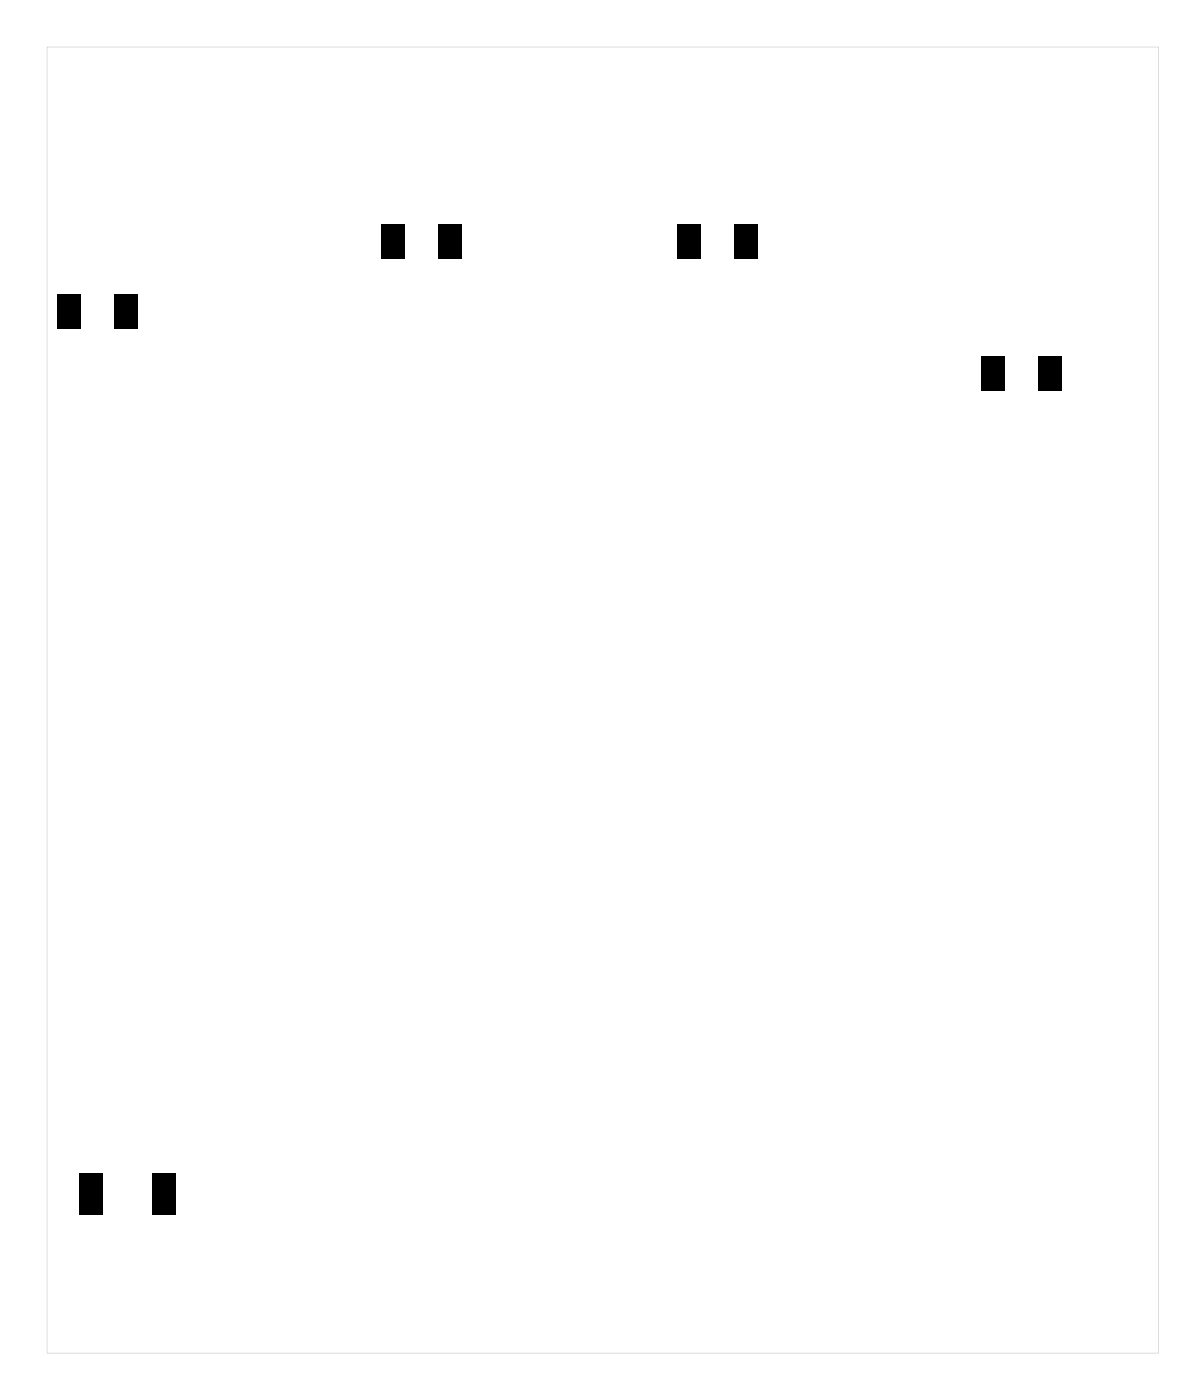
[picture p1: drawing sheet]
<svg xmlns="http://www.w3.org/2000/svg" width="93mm" height="108mm" viewBox="0 0 93 108" stroke-linecap="round" stroke-linejoin="round" font-family="sans-serif">
<g fill="#000">
<path d="M4.5 22.8h1.8v2.7h-1.8zM8.9 22.8h1.8v2.7h-1.8zM29.5 17.4h1.8v2.7h-1.8zM33.9 17.4h1.8v2.7h-1.8zM52.4 17.4h1.8v2.7h-1.8zM56.8 17.4h1.8v2.7h-1.8zM75.9 27.5h1.8v2.7h-1.8zM80.3 27.5h1.8v2.7h-1.8zM6.1 90.8h1.8v3.2h-1.8zM11.7 90.8h1.8v3.2h-1.8z"/>
<path d="M3.6 3.6h86v101.1h-86zM3.6 3.6v101.1h86v-101.1z"/>
</g>
</svg>
